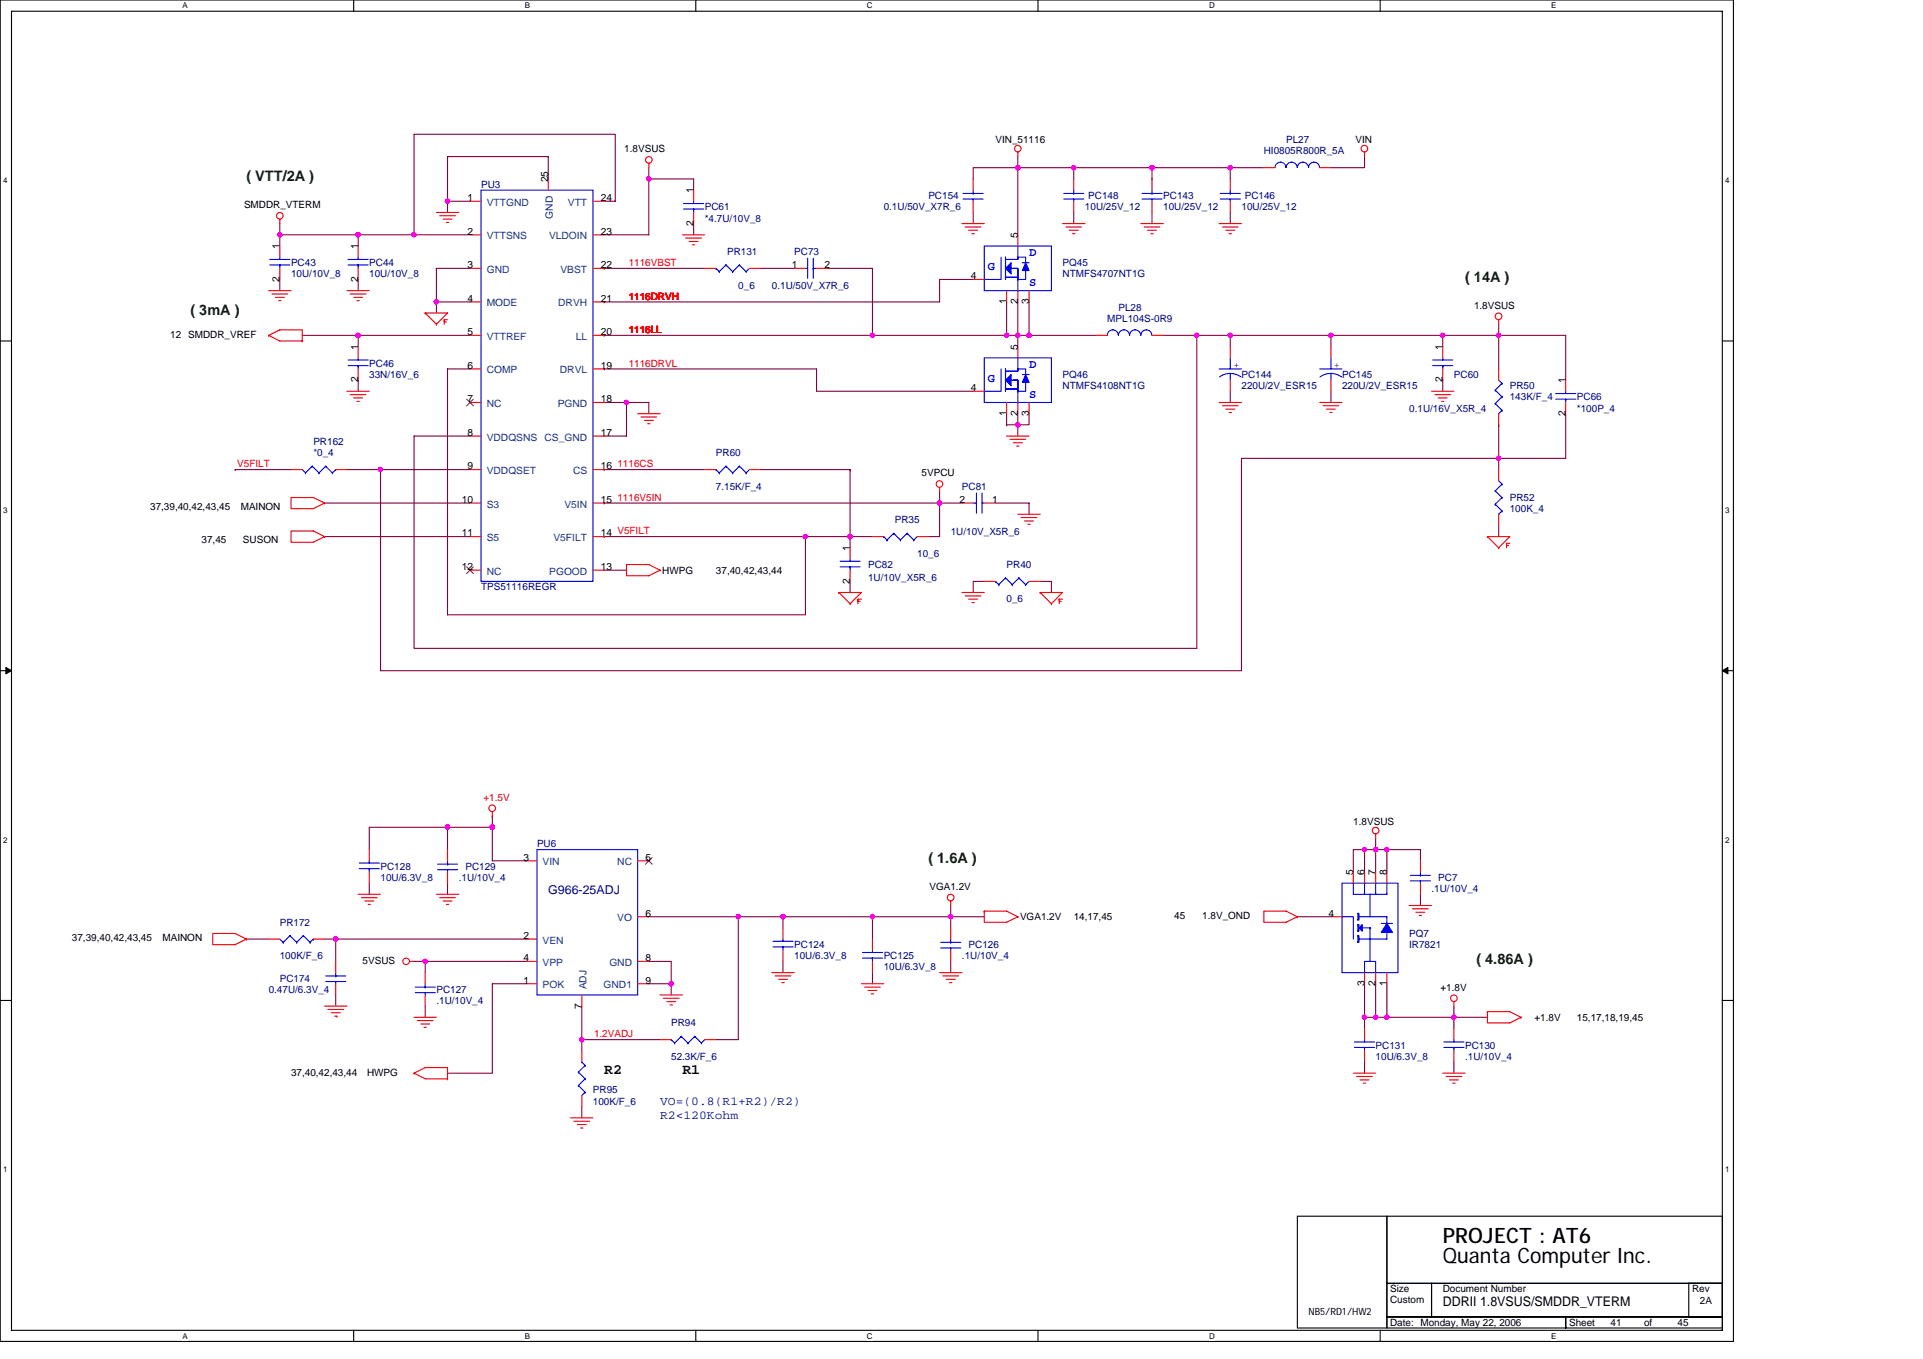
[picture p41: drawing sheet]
<svg xmlns="http://www.w3.org/2000/svg" width="297mm" height="210mm" viewBox="0 0 297 210" stroke-linecap="round" stroke-linejoin="round" font-family="sans-serif">
<defs><g id="words">
<g font-size="3.3">
<text x="222.9" y="195.1">Quanta Computer Inc.</text>
<text x="222.9" y="192">PROJECT : AT6</text>
</g>
<g font-size="2.2" fill="#004000">
<text x="38.1" y="28">( VTT/2A )</text>
<text x="226.3" y="43.6">( 14A )</text>
<text x="29.4" y="48.7">( 3mA )</text>
<text x="143.4" y="133.4">( 1.6A )</text>
<text x="228" y="148.9">( 4.86A )</text>
</g>
<g font-size="2.2">
<text x="93.3" y="166">R2</text>
<text x="105.4" y="166">R1</text>
</g>
<text font-size="2.1" x="222.9" y="201.9">DDRII 1.8VSUS/SMDDR_VTERM</text>
<g font-size="1.9" fill="#00f">
<text x="152.6" y="41.7">G</text>
<text x="159" y="39.6">D</text>
<text x="159" y="44.3">S</text>
<text x="152.6" y="58.9">G</text>
<text x="159" y="56.9">D</text>
<text x="159" y="61.5">S</text>
</g>
<g font-size="1.9" fill="#000080">
<text x="84.7" y="138.2">G966-25ADJ</text>
<text x="102" y="170.8">VO=(0.8(R1+R2)/R2)</text>
<text x="102" y="172.8">R2&lt;120Kohm</text>
</g>
<g font-size="1.5">
<text x="96.4" y="23.5">1.8VSUS</text>
<text x="153.8" y="22.1">VIN_51116</text>
<text x="209.4" y="22.1">VIN</text>
<text x="84.7" y="28.2" transform="rotate(-90 84.7 28.2)">25</text>
<text x="107.1" y="29.9" transform="rotate(-90 107.1 29.9)">1</text>
<text x="37.7" y="32.2">SMDDR_VTERM</text>
<text x="72.2" y="31.1">1</text>
<text x="92.8" y="31.1">24</text>
<text x="107.1" y="34.9" transform="rotate(-90 107.1 34.9)">2</text>
<text x="43.2" y="38.5" transform="rotate(-90 43.2 38.5)">1</text>
<text x="55.3" y="38.5" transform="rotate(-90 55.3 38.5)">1</text>
<text x="72.2" y="36.3">2</text>
<text x="72.2" y="41.4">3</text>
<text x="92.8" y="36.3">23</text>
<text x="92.8" y="41.4">22</text>
<text x="122.3" y="41.4">1</text>
<text x="127.3" y="41.4">2</text>
<text x="157.2" y="36.8" transform="rotate(-90 157.2 36.8)">5</text>
<text x="43.2" y="43.6" transform="rotate(-90 43.2 43.6)">2</text>
<text x="55.3" y="43.6" transform="rotate(-90 55.3 43.6)">2</text>
<text x="72.2" y="46.6">4</text>
<text x="92.8" y="46.6">21</text>
<text x="149.9" y="43.2">4</text>
<text x="155.5" y="47" transform="rotate(-90 155.5 47)">1</text>
<text x="157.2" y="47" transform="rotate(-90 157.2 47)">2</text>
<text x="158.9" y="47" transform="rotate(-90 158.9 47)">3</text>
<text x="227.7" y="47.7">1.8VSUS</text>
<text x="26.3" y="52.2">12 SMDDR_VREF</text>
<text x="72.2" y="51.8">5</text>
<text x="92.8" y="51.8">20</text>
<text x="55.3" y="59.1" transform="rotate(-90 55.3 59.1)">2</text>
<text x="55.3" y="54.1" transform="rotate(-90 55.3 54.1)">1</text>
<text x="72.2" y="57">6</text>
<text x="92.8" y="57">19</text>
<text x="157.2" y="54.1" transform="rotate(-90 157.2 54.1)">5</text>
<text x="222.8" y="59.1" transform="rotate(-90 222.8 59.1)">2</text>
<text x="222.8" y="54.1" transform="rotate(-90 222.8 54.1)">1</text>
<text x="241.8" y="59.2" transform="rotate(-90 241.8 59.2)">1</text>
<text x="72.2" y="62.2">7</text>
<text x="92.8" y="62.2">18</text>
<text x="149.9" y="60.4">4</text>
<text x="155.5" y="64.3" transform="rotate(-90 155.5 64.3)">1</text>
<text x="157.2" y="64.3" transform="rotate(-90 157.2 64.3)">2</text>
<text x="158.9" y="64.3" transform="rotate(-90 158.9 64.3)">3</text>
<text x="241.8" y="64.3" transform="rotate(-90 241.8 64.3)">2</text>
<text x="72.2" y="67.4">8</text>
<text x="92.8" y="67.4">17</text>
<text x="71.3" y="77.7">10</text>
<text x="72.2" y="72.5">9</text>
<text x="92.8" y="72.5">16</text>
<text x="92.8" y="77.7">15</text>
<text x="142.4" y="73.6">5VPCU</text>
<text x="148.2" y="77.7">2</text>
<text x="153.2" y="77.7">1</text>
<text x="23.2" y="78.8">37,39,40,42,43,45</text>
<text x="31.1" y="84">37,45</text>
<text x="37.2" y="78.8">MAINON</text>
<text x="37.5" y="84">SUSON</text>
<text x="71.3" y="82.9">11</text>
<text x="92.8" y="82.9">14 V5FILT</text>
<text x="71.3" y="88.1">12</text>
<text x="92.8" y="88.1">13</text>
<text x="102.3" y="88.6">HWPG</text>
<text x="110.6" y="88.6">37,40,42,43,44</text>
<text x="131.3" y="85.2" transform="rotate(-90 131.3 85.2)">1</text>
<text x="131.3" y="90.2" transform="rotate(-90 131.3 90.2)">2</text>
<text x="209" y="127.5">1.8VSUS</text>
<text x="80.9" y="133">3</text>
<text x="99.7" y="133">5</text>
<text x="143.6" y="137.5">VGA1.2V</text>
<text x="209" y="135.3" transform="rotate(-90 209 135.3)">5</text>
<text x="210.8" y="135.3" transform="rotate(-90 210.8 135.3)">6</text>
<text x="212.5" y="135.3" transform="rotate(-90 212.5 135.3)">7</text>
<text x="214.2" y="135.3" transform="rotate(-90 214.2 135.3)">8</text>
<text x="99.7" y="141.6">6</text>
<text x="157.6" y="142.2">VGA1.2V</text>
<text x="165.9" y="142.2">14,17,45</text>
<text x="181.4" y="142">45</text>
<text x="185.7" y="142">1.8V_OND</text>
<text x="205.2" y="141.6">4</text>
<text x="11.1" y="145.5">37,39,40,42,43,45</text>
<text x="25.1" y="145.5">MAINON</text>
<text x="56" y="148.9">5VSUS</text>
<text x="80.9" y="145.1">2</text>
<text x="80.9" y="148.5">4</text>
<text x="99.7" y="148.5">8</text>
<text x="80.9" y="152">1</text>
<text x="89.8" y="155.8" transform="rotate(-90 89.8 155.8)">7</text>
<text x="99.7" y="152">9</text>
<text x="210.8" y="152.4" transform="rotate(-90 210.8 152.4)">3</text>
<text x="212.5" y="152.4" transform="rotate(-90 212.5 152.4)">2</text>
<text x="214.2" y="152.4" transform="rotate(-90 214.2 152.4)">1</text>
<text x="222.5" y="153.1">+1.8V</text>
<text x="237" y="157.7">+1.8V</text>
<text x="243.6" y="157.7">15,17,18,19,45</text>
<text x="45" y="166.2">37,40,42,43,44</text>
<text x="56.7" y="166.2">HWPG</text>
<text x="202.1" y="203.2">NB5/RD1/HW2</text>
<text x="214.7" y="199.7">Size</text>
<text x="214.7" y="201.3">Custom</text>
<text x="222.9" y="199.7">Document Number</text>
<text x="261.4" y="199.7">Rev</text>
<text x="262.6" y="201.4">2A</text>
<text x="214.7" y="204.9">Date: Monday, May 22, 2006</text>
<text x="242.4" y="204.9">Sheet</text>
<text x="248.8" y="204.9">41</text>
<text x="254" y="204.9">of</text>
<text x="259.1" y="204.9">45</text>
</g>
<g font-size="1.5" fill="#000080">
<text x="195.2" y="23.9">HI0805R800R_5A</text>
<text x="198.7" y="22.1">PL27</text>
<text x="74.3" y="29">PU3</text>
<text x="108.9" y="32.5">PC61</text>
<text x="108.9" y="34.2">*4.7U/10V_8</text>
<text x="136.5" y="32.5">0.1U/50V_X7R_6</text>
<text x="143.4" y="30.8">PC154</text>
<text x="167.6" y="32.5">10U/25V_12</text>
<text x="168.1" y="30.8">PC148</text>
<text x="179.7" y="30.8">PC143</text>
<text x="179.7" y="32.5">10U/25V_12</text>
<text x="191.8" y="32.5">10U/25V_12</text>
<text x="192.3" y="30.8">PC146</text>
<text x="45" y="41.1">PC43</text>
<text x="57" y="41.1">PC44</text>
<text x="112.3" y="39.4">PR131</text>
<text x="122.7" y="39.4">PC73</text>
<text x="164.1" y="41.1">PQ45</text>
<text x="45" y="42.9">10U/10V_8</text>
<text x="57" y="42.9">10U/10V_8</text>
<text x="114" y="44.6">0_6</text>
<text x="119.2" y="44.6">0.1U/50V_X7R_6</text>
<text x="164.1" y="42.9">NTMFS4707NT1G</text>
<text x="171" y="49.8">MPL104S-0R9</text>
<text x="172.8" y="48">PL28</text>
<text x="57" y="56.7">PC46</text>
<text x="57" y="58.4">33N/16V_6</text>
<text x="164.1" y="58.4">PQ46</text>
<text x="191.8" y="58.4">PC144</text>
<text x="207.3" y="58.4">PC145</text>
<text x="224.6" y="58.4">PC60</text>
<text x="164.1" y="60.1">NTMFS4108NT1G</text>
<text x="191.8" y="60.1">220U/2V_ESR15</text>
<text x="207.3" y="60.1">220U/2V_ESR15</text>
<text x="217.7" y="63.6">0.1U/16V_X5R_4</text>
<text x="233.2" y="60.1">PR50</text>
<text x="233.2" y="61.8">143K/F_4</text>
<text x="243.6" y="61.8">PC66</text>
<text x="243.6" y="63.6">*100P_4</text>
<text x="48.4" y="68.8">PR162</text>
<text x="48.4" y="70.5">*0_4</text>
<text x="110.6" y="70.5">PR60</text>
<text x="110.6" y="75.7">7.15K/F_4</text>
<text x="148.6" y="75.7">PC81</text>
<text x="233.2" y="77.4">PR52</text>
<text x="138.2" y="80.9">PR35</text>
<text x="146.9" y="82.6">1U/10V_X5R_6</text>
<text x="233.2" y="79.1">100K_4</text>
<text x="134.1" y="87.8">PC82</text>
<text x="134.1" y="89.8">1U/10V_X5R_6</text>
<text x="141.7" y="86">10_6</text>
<text x="155.5" y="87.8">PR40</text>
<text x="74.3" y="91.2">TPS51116REGR</text>
<text x="155.5" y="92.9">0_6</text>
<text x="82.9" y="130.9">PU6</text>
<text x="58.8" y="134.4">PC128</text>
<text x="58.8" y="136.1">10U/6.3V_8</text>
<text x="70.9" y="136.1">.1U/10V_4</text>
<text x="71.9" y="134.4">PC129</text>
<text x="221.1" y="137.9">.1U/10V_4</text>
<text x="222.2" y="136.1">PC7</text>
<text x="43.2" y="143">PR172</text>
<text x="43.2" y="148.2">100K/F_6</text>
<text x="122.7" y="146.5">PC124</text>
<text x="122.7" y="148.2">10U/6.3V_8</text>
<text x="136.5" y="148.2">PC125</text>
<text x="136.5" y="149.9">10U/6.3V_8</text>
<text x="148.6" y="148.2">.1U/10V_4</text>
<text x="149.6" y="146.5">PC126</text>
<text x="217.7" y="144.8">PQ7</text>
<text x="217.7" y="146.5">IR7821</text>
<text x="41.5" y="153.4">0.47U/6.3V_4</text>
<text x="43.2" y="151.7">PC174</text>
<text x="67.4" y="153.4">PC127</text>
<text x="67.4" y="155.1">.1U/10V_4</text>
<text x="103.7" y="158.6">PR94</text>
<text x="103.7" y="163.8">52.3K/F_6</text>
<text x="212.5" y="162">PC131</text>
<text x="212.5" y="163.8">10U/6.3V_8</text>
<text x="226.3" y="162">PC130</text>
<text x="226.3" y="163.8">.1U/10V_4</text>
<text x="91.6" y="169">PR95</text>
<text x="91.6" y="170.7">100K/F_6</text>
</g>
<g font-size="1.5" fill="#004080">
<text x="75.2" y="31.8">VTTGND</text>
<text x="85.4" y="33.8" transform="rotate(-90 85.4 33.8)">GND</text>
<text x="87.7" y="31.8">VTT</text>
<text x="75.2" y="37">VTTSNS</text>
<text x="84.8" y="37">VLDOIN</text>
<text x="75.2" y="47.3">MODE</text>
<text x="75.2" y="42.2">GND</text>
<text x="86.2" y="47.3">DRVH</text>
<text x="86.6" y="42.2">VBST</text>
<text x="75.2" y="52.5">VTTREF</text>
<text x="88.9" y="52.5">LL</text>
<text x="75.2" y="57.7">COMP</text>
<text x="86.5" y="57.7">DRVL</text>
<text x="75.2" y="62.9">NC</text>
<text x="86.1" y="62.9">PGND</text>
<text x="75.2" y="68.1">VDDQSNS</text>
<text x="84.1" y="68.1">CS_GND</text>
<text x="75.2" y="73.3">VDDQSET</text>
<text x="88.5" y="73.3">CS</text>
<text x="75.2" y="78.4">S3</text>
<text x="75.2" y="83.6">S5</text>
<text x="85.5" y="83.6">V5FILT</text>
<text x="87.2" y="78.4">V5IN</text>
<text x="75.2" y="88.8">NC</text>
<text x="84.8" y="88.8">PGOOD</text>
<text x="83.8" y="133.7">VIN</text>
<text x="95.4" y="133.7">NC</text>
<text x="95.4" y="142.3">VO</text>
<text x="83.8" y="145.8">VEN</text>
<text x="83.8" y="149.2">VPP</text>
<text x="94.1" y="149.2">GND</text>
<text x="83.8" y="152.7">POK</text>
<text x="90.6" y="152.9" transform="rotate(-90 90.6 152.9)">ADJ</text>
<text x="93.2" y="152.7">GND1</text>
</g>
<g font-size="1.5" fill="#f00">
<text x="97.1" y="41.1">1116VBST</text>
<text x="97.1" y="46.3">1116DRVH</text>
<text x="97.1" y="51.5">1116LL</text>
<text x="97.1" y="56.7">1116DRVL</text>
<text x="36.7" y="72.2">V5FILT</text>
<text x="95.4" y="72.2">1116CS</text>
<text x="95.4" y="77.4">1116V5IN</text>
<text x="74.7" y="123.7">+1.5V</text>
<text x="91.8" y="160.3">1.2VADJ</text>
</g>
<g font-size="1.5" fill="#00f">
<text x="190.6" y="56.9">+</text>
<text x="206.1" y="56.9">+</text>
</g>
<g font-size="1.2">
<text x="28.2" y="1.3">A</text>
<text x="81" y="1.3">B</text>
<text x="133.9" y="1.3">C</text>
<text x="186.8" y="1.3">D</text>
<text x="239.6" y="1.3">E</text>
<text x=".5" y="28.3">4</text>
<text x="266.5" y="28.3">4</text>
<text x=".5" y="79.2">3</text>
<text x="266.5" y="79.2">3</text>
<text x=".5" y="130.2">2</text>
<text x="266.5" y="130.2">2</text>
<text x=".5" y="181.1">1</text>
<text x="266.5" y="181.1">1</text>
<text x="28.2" y="206.8">A</text>
<text x="81" y="206.8">B</text>
<text x="133.9" y="206.8">C</text>
<text x="186.8" y="206.8">D</text>
<text x="239.6" y="206.8">E</text>
</g>
</g></defs>
<path d="M0 0h267.8v207.3h-267.8zM1.8 1.7h264.2v203.8h-264.2z" fill="none" stroke="#000" stroke-width=".17"/>
<g fill="#fff">
<path d="M28.2 .2h.8v1.4h-.8z"/>
<path d="M28.2 205.7h.8v1.4h-.8z"/>
</g>
<path d="M54.6 0v1.7M54.6 205.5v1.8" fill="none" stroke="#000" stroke-width=".17"/>
<g fill="#fff">
<path d="M81 .2h.8v1.4h-.8z"/>
<path d="M81 205.7h.8v1.4h-.8z"/>
</g>
<path d="M107.5 0v1.7M107.5 205.5v1.8" fill="none" stroke="#000" stroke-width=".17"/>
<g fill="#fff">
<path d="M133.9 .2h.8v1.4h-.8z"/>
<path d="M133.9 205.7h.8v1.4h-.8z"/>
</g>
<path d="M160.3 0v1.7M160.3 205.5v1.8" fill="none" stroke="#000" stroke-width=".17"/>
<g fill="#fff">
<path d="M186.7 .2h.9v1.4h-.9z"/>
<path d="M186.7 205.7h.9v1.4h-.9z"/>
</g>
<path d="M213.2 0v1.7M213.2 205.5v1.8" fill="none" stroke="#000" stroke-width=".17"/>
<g fill="#fff">
<path d="M239.6 .2h.8v1.4h-.8z"/>
<path d="M239.6 205.7h.8v1.4h-.8z"/>
<path d="M.5 27.2h.6v1.4h-.6z"/>
<path d="M266.5 27.2h.6v1.4h-.6z"/>
<path d="M.5 78.1h.6v1.4h-.6z"/>
<path d="M266.5 78.1h.6v1.4h-.6z"/>
</g>
<path d="M0 52.7h1.8M266 52.7h1.8" fill="none" stroke="#000" stroke-width=".17"/>
<g fill="#fff">
<path d="M.5 129.1h.6v1.4h-.6z"/>
<path d="M266.5 129.1h.6v1.4h-.6z"/>
</g>
<path d="M0 103.6h1.8M266 103.6h1.8" fill="none" stroke="#000" stroke-width=".17"/>
<path d="M.9 103.1l.9 .5-.9 .5zM266 103.6l.9-.5v1z" fill="#000" stroke="#000" stroke-width=".15"/>
<g fill="#fff">
<path d="M.5 180h.6v1.4h-.6z"/>
<path d="M266.5 180h.6v1.4h-.6z"/>
</g>
<path d="M0 154.6h1.8M266 154.6h1.8M200.4 187.9h13.8v17.3h-13.8zM214.2 187.9h51.8v10.4h-51.8zM214.2 198.3h6.9v5.2h-6.9zM221.1 198.3h44.9v5.2h-44.9zM260.9 198.3h5.1v5.2h-5.1zM214.2 203.5h27.6v1.7h-27.6zM241.8 203.5h24.2v1.7h-24.2z" fill="none" stroke="#000" stroke-width=".17"/>
<g fill="none" stroke="#800040" stroke-width=".17">
<path d="M43.2 36.3v1.7M43.2 34.5v1.8M43.2 36.3h.1M43.2 36.3h29.4M55.3 36.3v1.7M55.3 36.3h.1M64 36.3h.1M69.1 24.2h.1M69.1 24.2h15.6v3.4M69.1 24.2v6.9M72.6 31.1h-3.5v1.7M93.3 31.1h1.7v-10.4h-31v15.6"/>
<path d="M100.2 27.6h6.9v1.8M100.2 27.6v8.7h-6.9M100.2 25.9v1.7M100.2 27.6h.1M107.1 34.5v1.8M150.3 32.8v1.7M157.2 24.2v1.7M157.2 25.9h.1M157.2 25.9h-6.9v1.7M157.2 25.9h20.7M157.2 25.9v10.4M165.9 25.9v1.7"/>
<path d="M165.9 32.8v1.7M165.9 25.9h.1M177.9 32.8v1.7M177.9 27.6h.1M177.9 25.9h12.1M177.9 25.9v1.7M190 32.8v1.7M190 25.9h.1M190 25.9v1.7M190 25.9h5.2M210.8 24.2v1.7h-5.2M43.2 43.2v1.7"/>
<path d="M46.7 51.8h8.6M55.3 43.2v1.7M55.3 58.7v1.8M55.3 51.8v1.8M55.3 51.8h.1M55.3 51.8h17.3M67.4 41.5h5.2M67.4 46.7v1.7M67.4 41.5v5.2h5.2M67.4 41.5h.1M72.6 57h-3.5v38h55.3v-12.1M93.3 57h32.8v3.5h24.2"/>
<path d="M93.3 41.5h.1M93.3 46.7h.1M93.3 57h.1M93.3 51.8h.1M93.3 51.8h76M93.3 41.5h15.6M117.5 41.5h5.2M127.9 41.5h6.9v10.3M134.8 51.8h.1M150.3 43.2h-5.2v3.5h-51.8M155.5 46.7v5.1M155.5 51.8h.1"/>
<path d="M157.2 51.8v1.8M157.2 51.8h.1M157.2 46.7v5.1M159 46.7v5.1M159 51.8h.1M179.7 51.8h5.2M184.9 51.8h.1M184.9 51.8v48.4h-120.9v-32.8h8.6M184.9 51.8h5.1M190 51.8h.1M190 51.8v1.8M190 51.8h32.9"/>
<path d="M205.6 51.8h.1M205.6 51.8v1.8M222.9 51.8v1.8M222.9 58.7v1.8M222.9 51.8h8.6M231.5 51.8v5.2M231.5 51.8h10.3v6.9M231.5 51.8h.1M231.5 50.1v1.7M36.3 72.6h.1M36.3 72.6h8.7M50.1 77.7h22.5"/>
<path d="M53.6 72.6h5.2M58.8 72.6h.1M58.8 72.6h13.8M93.3 62.2h3.5M93.3 72.6h.1M93.3 77.7h.1M93.3 72.6h15.6M93.3 77.7h51.8M96.8 62.2h3.4v1.7M96.8 62.2v5.2h-3.5M96.8 62.2h.1M117.5 72.6h13.8"/>
<path d="M131.3 72.6h.1M131.3 72.6v10.3M145.1 77.7h3.5M145.1 76v1.7M145.1 77.7v5.2h-1.7M145.1 77.7h.1M153.8 77.7h5.2v1.8M155.5 65.6h.1M155.5 63.9v1.7M155.5 65.6h1.7M157.2 65.6v1.8M157.2 63.9v1.7"/>
<path d="M159 63.9v1.7h-1.8M190 60.5v1.7M205.6 60.5v1.7M231.5 70.8v1.8M231.5 70.8h-39.7v32.8h-133v-31M231.5 65.6h.1M231.5 65.6v5.2M241.8 63.9v6.9h-10.3M50.1 82.9h22.5M93.3 88.1h3.5M93.3 82.9h.1M93.3 82.9h31.1"/>
<path d="M124.4 82.9h6.9M124.4 82.9h.1M131.3 89.8v1.7M131.3 82.9h.1M131.3 82.9v1.7M131.3 82.9h3.5M152 89.8h-1.7v1.7M160.7 89.8h1.7v1.7M231.5 81.2v1.7M57 136.5v1.7M69.1 136.5v1.7M69.1 127.8h-12.1v3.5"/>
<path d="M69.1 127.8v3.5M69.1 127.8h.1M69.1 127.8h6.9M76 126.1h.1M76 127.8v5.2h5.2M76 126.1v1.7M146.9 139.9v3.5M209 134.7v-3.4h1.8v3.4M210.8 131.3h.1M210.8 131.3h8.6v1.7M212.5 131.3v3.4M212.5 131.3h.1"/>
<path d="M212.5 129.5v1.8M214.2 131.3h.1M214.2 131.3v3.4M219.4 138.2v1.7M38.1 145.1h.1M38.1 145.1h3.4M50.1 145.1h1.8M51.9 145.1v3.4M51.9 153.7v1.7M51.9 145.1h.1M51.9 145.1h29.3M64 148.5h1.7v1.8"/>
<path d="M65.7 155.4v1.8M65.7 148.5h.1M65.7 148.5h15.5M81.2 152h-5.2v13.8h-6.9M89.9 155.4v5.2M100.2 141.6h13.8M100.2 148.5h3.5v3.5M100.2 152h3.5M103.7 152h.1M103.7 152v1.7M114 141.6h.1M114 141.6v19h-3.4"/>
<path d="M114 141.6h6.9M120.9 141.6h13.9v3.5M120.9 141.6h.1M120.9 141.6v1.8M120.9 148.5v1.8M134.8 141.6h17.2M134.8 141.6h.1M134.8 150.3v1.7M146.9 148.5v1.8M200.4 141.6h5.2M210.8 152v5.2M210.8 157.2h.1"/>
<path d="M210.8 157.2h1.7M210.8 157.2v1.7M212.5 157.2h1.7M212.5 152h.1M212.5 152v5.2M214.2 152v5.2M214.2 157.2h.1M214.2 157.2h10.4M224.6 155.4v1.8M224.6 157.2v1.7M224.6 157.2h5.2M89.9 160.6h.1"/>
<path d="M89.9 171v1.7M89.9 160.6h12.1M89.9 160.6v1.8M210.8 164.1v1.7M224.6 164.1v1.7"/>
</g>
<g fill="#f0f" stroke="#f0f" stroke-width=".17">
<circle cx="190" cy="51.8" r=".34"/>
<circle cx="222.8" cy="51.8" r=".34"/>
<circle cx="205.6" cy="51.8" r=".34"/>
<circle cx="63.9" cy="36.3" r=".33"/>
<circle cx="157.2" cy="25.9" r=".34"/>
<circle cx="55.3" cy="36.3" r=".33"/>
<circle cx="177.9" cy="25.9" r=".34"/>
<circle cx="190" cy="25.9" r=".34"/>
<circle cx="214.2" cy="131.3" r=".33"/>
<circle cx="212.5" cy="131.3" r=".33"/>
<circle cx="210.8" cy="131.3" r=".33"/>
<circle cx="210.8" cy="157.2" r=".33"/>
<circle cx="224.6" cy="157.2" r=".33"/>
<circle cx="214.2" cy="157.2" r=".33"/>
<circle cx="212.5" cy="157.2" r=".33"/>
<circle cx="158.9" cy="51.8" r=".34"/>
<circle cx="157.2" cy="51.8" r=".34"/>
<circle cx="155.5" cy="51.8" r=".34"/>
<circle cx="157.2" cy="65.6" r=".34"/>
<circle cx="145.1" cy="77.7" r=".34"/>
<circle cx="96.8" cy="62.2" r=".33"/>
<circle cx="100.2" cy="27.6" r=".33"/>
<circle cx="67.4" cy="46.6" r=".34"/>
<circle cx="184.8" cy="51.8" r=".34"/>
<circle cx="58.8" cy="72.5" r=".34"/>
<circle cx="55.3" cy="51.8" r=".34"/>
<circle cx="231.5" cy="70.8" r=".33"/>
<circle cx="134.8" cy="51.8" r=".34"/>
<circle cx="231.5" cy="51.8" r=".34"/>
<circle cx="69.1" cy="31.1" r=".34"/>
<circle cx="65.7" cy="148.5" r=".33"/>
<circle cx="120.9" cy="141.6" r=".34"/>
<circle cx="114" cy="141.6" r=".34"/>
<circle cx="103.7" cy="152" r=".34"/>
<circle cx="89.8" cy="160.6" r=".34"/>
<circle cx="146.9" cy="141.6" r=".34"/>
<circle cx="134.8" cy="141.6" r=".34"/>
<circle cx="76" cy="127.8" r=".34"/>
<circle cx="69.1" cy="127.8" r=".34"/>
<circle cx="165.8" cy="25.9" r=".34"/>
<circle cx="43.2" cy="36.3" r=".33"/>
<circle cx="131.3" cy="82.9" r=".34"/>
<circle cx="124.4" cy="82.9" r=".34"/>
<circle cx="51.9" cy="145.1" r=".34"/>
</g>
<g fill="none" stroke="#f00" stroke-width=".17">
<path d="M43.2 33.9v.6M43.2 38v1.7M55.3 38v1.7M67.4 32.8h3.5M67.9 33.3h2.5M68.4 33.9h1.4M69 34.4h.3M72.6 36.3h1.7M72.6 31.1h1.7M84.7 27.6v1.8M91.6 36.3h1.7M91.6 31.1h1.7"/>
<path d="M100.2 25.2v.7M105.4 36.3h3.5M105.9 36.8h2.4M106.4 37.3h1.4M107 37.8h.3M107.1 29.4v1.7M107.1 32.8v1.7M148.6 34.5h3.4M149.1 35.1h2.4M149.6 35.6h1.4M150.1 36.1h.4M150.3 27.6v1.8"/>
<path d="M150.3 31.1v1.7M157.2 23.5v.7M157.2 36.3v1.7M164.1 34.5h3.5M164.7 35.1h2.4M165.2 35.6h1.4M165.7 36.1h.3M165.9 27.6v1.8M165.9 31.1v1.7M176.2 34.5h3.5M176.7 35.1h2.5M177.3 35.6h1.3"/>
<path d="M177.8 36.1h.3M177.9 27.6v1.8M177.9 31.1v1.7M188.3 34.5h3.5M188.8 35.1h2.5M189.4 35.6h1.3M189.9 36.1h.3M190 27.6v1.8M190 31.1v1.7M195.2 25.9h1.8M203.9 25.9h1.7M210.8 23.5v.7"/>
<path d="M41.5 51.8l1.7 .9h3.5M41.5 51.8h.1M41.5 51.8l1.7-.8h3.5v1.7M41.5 44.9h3.5M42 45.4h2.4M42.5 46h1.4M43 46.5h.4M43.2 41.5v1.7M46.7 52.7h.1M53.6 44.9h3.4M54.1 45.4h2.4M54.6 46h1.4"/>
<path d="M55.1 46.5h.4M55.3 41.5v1.7M55.3 53.6v1.7M55.3 57v1.7M65.7 48.4h3.4l-1.7 1.7M65.7 48.4h.1M65.7 48.4l1.7 1.7M67.4 50.1h.1M68.6 49.4h.5M68.6 49.6v-.2v.7M68.6 49.7h.4M72.6 41.5h1.7"/>
<path d="M72.6 57h1.7M72.6 46.7h1.7M72.6 51.8h1.7M91.6 41.5h1.7M91.6 57h1.7M91.6 46.7h1.7M91.6 51.8h1.7M108.9 41.5h1.7M115.8 41.5h1.7M122.7 41.5h1.7M126.1 41.5h1.8M150.3 43.2h1.7"/>
<path d="M155.5 44.9v1.8M157.2 44.9v1.8M157.2 53.6v1.7M159 44.9v1.8M169.3 51.8h1.7M177.9 51.8h1.8M190 53.6v1.7M190 58.7v1.8M205.6 53.6v1.7M205.6 58.7v1.8M222.9 53.6v1.7M222.9 57v1.7"/>
<path d="M231.5 49.4v.7M231.5 57v1.7M241.8 58.7v1.8M45 76.9h3.4l1.7 .8-1.7 .9h-3.4zM45 72.6h1.7M50.1 77.7h.1M51.9 72.6h1.7M53.6 60.5h3.4M54.1 61h2.4M54.6 61.5h1.4M55.1 62h.4M72.6 67.4h1.7"/>
<path d="M72.6 77.7h1.7M72.6 72.6h1.7M72.6 62.2h1.7M91.6 67.4h1.7M91.6 77.7h1.7M91.6 72.6h1.7M91.6 62.2h1.7M98.5 63.9h3.5M99 64.4h2.4M99.5 65h1.4M100.1 65.5h.3M108.9 72.6h1.7"/>
<path d="M115.8 72.6h1.7M145.1 75.3v.7M148.6 77.7h1.7M150.3 60.5h1.7M152 77.7h1.8M155.5 67.4h3.5M155.5 62.2v1.7M156 67.9h2.4M156.5 68.4h1.4M157.1 68.9h.3M157.2 79.5h3.5M157.2 62.2v1.7"/>
<path d="M157.7 80h2.5M159 62.2v1.7M188.3 62.2h3.5M188.8 62.7h2.5M189.4 63.2h1.3M189.9 63.7h.3M203.9 62.2h3.4M204.4 62.7h2.4M204.9 63.2h1.4M205.4 63.7h.4M221.1 60.5h3.5M221.7 61h2.4"/>
<path d="M222.2 61.5h1.3M222.7 62h.3M231.5 63.9v1.7M231.5 72.6v1.7M231.5 79.5v1.7M241.8 62.2v1.7M45 82h3.4l1.7 .9-1.7 .9h-3.4zM50.1 82.9h.1M72.6 82.9h1.7M72.6 88.1h1.7M91.6 82.9h1.7M91.6 88.1h1.7"/>
<path d="M96.8 87.2h3.4l1.8 .9M96.8 87.2v1.8h3.4l1.8-.9M96.8 87.2h.1M102 88.1h.1M129.6 91.5h3.5l-1.8 1.8M129.6 91.5h.1M129.6 91.5l1.7 1.8M131.3 93.3h.1M131.3 84.6v1.8M131.3 88.1v1.7M132.5 92.6h.6M132.5 92.8v-.2v.7"/>
<path d="M132.5 92.9h.4M134.8 82.9h1.7M141.7 82.9h1.7M148.6 91.5h3.4M149.1 92.1h2.4M149.6 92.6h1.4M150.1 93.1h.4M152 89.8h1.8M158.3 80.5h1.3M158.8 81h.3M159 89.8h1.7M160.7 91.5h3.4l-1.7 1.8"/>
<path d="M160.7 91.5h.1M160.7 91.5l1.7 1.8M162.4 93.3h.1M163.6 92.6h.5M163.6 92.8v-.2v.7M163.6 92.9h.4M229.8 82.9h3.4l-1.7 1.7M229.8 82.9h.1M229.8 82.9l1.7 1.7M231.5 84.6h.1M232.7 83.9h.5M232.7 84.1v-.2v.7"/>
<path d="M232.7 84.3h.3M55.3 138.2h3.5M55.8 138.7h2.4M56.4 139.2h1.3M56.9 139.7h.3M57 131.3v1.7M57 134.7v1.8M67.4 138.2h3.5M67.9 138.7h2.5M68.4 139.2h1.4M69 139.7h.3M69.1 131.3v1.7"/>
<path d="M69.1 134.7v1.8M76 126.1h.1M76 125.4v.7M81.2 133h1.7M98.5 133h1.7M146.9 139.2v.7M209 134.7v1.8M210.8 134.7v1.8M212.5 128.9v.6M212.5 134.7v1.8M214.2 134.7v1.8M217.7 139.9h3.4"/>
<path d="M219.4 133v1.7M219.4 136.5v1.7M32.9 144.2h3.4l1.8 .9-1.8 .9h-3.4zM38.1 145.1h.1M41.5 145.1h1.7M48.4 145.1h1.7M50.1 155.4h3.5M50.6 156h2.5M51.2 156.5h1.4M51.7 157h.3M51.9 148.5v1.8M51.9 152v1.7"/>
<path d="M52 157h.1M63.3 148.5h.7M64 157.2h3.4M64.5 157.7h2.4M65 158.2h1.4M65.5 158.7h.3M65.7 150.3v1.7M65.7 153.7v1.7M81.2 145.1h1.7M81.2 148.5h1.7M81.2 152h1.7M89.9 153.7v1.7"/>
<path d="M98.5 141.6h1.7M98.5 148.5h1.7M98.5 152h1.7M102 153.7h3.4M102.5 154.2h2.4M103 154.8h1.4M103.5 155.3h.4M119.2 150.3h3.5M119.7 150.8h2.5M120.3 151.3h1.3M120.8 151.8h.3M120.9 143.4v1.7"/>
<path d="M120.9 146.8v1.7M133.1 152h3.4M133.6 152.5h2.4M134.1 153h1.4M134.6 153.6h.3M134.8 145.1v1.7M134.8 148.5v1.8M145.1 150.3h3.5M145.6 150.8h2.5M146.2 151.3h1.3M146.7 151.8h.3M146.9 143.4v1.7"/>
<path d="M146.9 146.8v1.7M152 140.8h3.5l1.7 .8M152 140.8v1.7h3.5l1.7-.9M152 140.8h.1M157.2 141.6h.1M195.2 140.8h3.5l1.7 .8-1.7 .9h-3.5zM200.4 141.6h.1M205.6 141.6h1.7M210.8 150.3v1.7M210.8 158.9v1.7M212.5 150.3v1.7M214.2 150.3v1.7"/>
<path d="M218.2 140.4h2.4M218.7 140.9h1.4M219.2 141.5h.4M224.6 154.8v.6M224.6 158.9v1.7M229.8 156.3h3.4l1.7 .9M229.8 156.3v1.8h3.4l1.7-.9M229.8 156.3h.1M234.9 157.2h.1M64 165.8l1.7 .9h3.4M64 165.8h.1M64 165.8l1.7-.8h3.4v1.7"/>
<path d="M69.1 166.7h.1M88.1 172.7h3.5M88.6 173.2h2.5M89.2 173.8h1.3M89.7 174.3h.3M89.9 162.4v1.7M89.9 169.3v1.7M102 160.6h1.7M108.9 160.6h1.7M209 165.8h3.5M209.5 166.3h2.5M210.1 166.9h1.4"/>
<path d="M210.6 167.4h.3M210.8 162.4v1.7M222.9 165.8h3.4M223.4 166.3h2.4M223.9 166.9h1.4M224.4 167.4h.4M224.6 162.4v1.7"/>
<circle cx="43.2" cy="33.3" r=".51"/>
<circle cx="100.2" cy="24.7" r=".51"/>
<circle cx="157.2" cy="23" r=".51"/>
<circle cx="210.8" cy="23" r=".51"/>
<circle cx="231.5" cy="48.9" r=".51"/>
<circle cx="145.1" cy="74.8" r=".51"/>
<circle cx="76" cy="124.9" r=".51"/>
<circle cx="146.8" cy="138.7" r=".51"/>
<circle cx="212.5" cy="128.3" r=".51"/>
<circle cx="62.7" cy="148.5" r=".51"/>
<circle cx="224.6" cy="154.2" r=".51"/>
</g>
<g fill="none" stroke="#00f" stroke-width=".17">
<path d="M43.2 39.7v.4M55.3 39.7v.4M74.3 29.4h17.3v60.4h-17.3zM105.6 32.3h3.1M105.6 31.5h3.1M107.1 31.1v.4M107.1 32.3h.1M107.1 32.3v.5M124.8 39.9v3.1M125.6 39.9v3.1M148.8 29.9h3.1M148.8 30.8h3.1"/>
<path d="M150.3 30.8v.3M150.3 29.9h.1M150.3 29.4v.5M152 38h10.4v6.9h-10.4zM154.6 39.7v3.5h-2.6M155.3 39.7v3.5M157.2 39.7v.4h-1.7M157.2 39.7v.4h-1.9M157.2 39.7h1.2v.9M157.2 38v1.7M164.3 29.9h3.1M164.3 30.8h3.1"/>
<path d="M165.9 30.8v.3M165.9 29.9h.1M165.9 29.4v.5M176.4 29.9h3.1M176.4 30.8h3.1M177.9 30.8v.3M177.9 29.9h.1M177.9 29.4v.5M188.5 29.9h3.1M188.5 30.8h3.1M190 30.8v.3M190 29.9h.1"/>
<path d="M190 29.4v.5M197 25.9a.85 .85 0 0 1 .8-.8 .85 .85 0 0 1 .8 .8M198.7 25.9a.86 .86 0 0 1 .8-.8 .86 .86 0 0 1 .9 .8M200.4 25.9a.86 .86 0 0 1 .9-.8 .86 .86 0 0 1 .8 .8 .86 .86 0 0 1 .9-.8 .86 .86 0 0 1 .8 .8M41.7 40.9h3.1M41.7 40.1h3.1M43.2 40.9h.1M43.2 40.9v.6M53.8 40.9h3.1M53.8 40.1h3.1M53.8 56.5h3.1M53.8 55.6h3.1"/>
<path d="M55.3 40.9h.1M55.3 55.3v.3M55.3 56.5h.1M55.3 40.9v.6M55.3 56.5v.5M110.6 41.5h.1M110.6 41.5l.5 .5M111.1 42h.1M112.1 40.9h.1M112.1 40.9l1.1 1.1M112.1 40.9l-1 1.1M113.2 42h.1"/>
<path d="M114.2 40.9h.1M114.2 40.9l1 1.1M114.2 40.9l-1 1.1M115.2 42h.1M115.8 41.5l-.6 .5M124.4 41.5h.4M125.6 41.5h.1M125.6 41.5h.5M152 55.3h10.4v6.9h-10.4zM154.6 57v3.5h-2.6M155.3 57v3.5M155.3 42.8h1.9"/>
<path d="M155.5 42.8h1.6M156.2 58.7h1v1.8M156.2 41.5h1v1.7M156.5 58.7h.7v1.8M156.5 41.5h.7v1.7M157.2 57v.4h-1.7M157.2 57v.4h-1.9M157.2 57h1.2v.9M157.2 55.3v1.7M157.2 43.2h.1M157.2 44.9h.1M157.2 43.2v1.7"/>
<path d="M157.9 57.9h1.1M157.9 40.6h1.1M158.4 59.1v1.4h-1.2M158.4 41.8v1.4h-1.2M171 51.8a.85 .85 0 0 1 .9-.8 .85 .85 0 0 1 .8 .8M172.8 51.8a.86 .86 0 0 1 .8-.8 .86 .86 0 0 1 .9 .8M174.5 51.8a.86 .86 0 0 1 .9-.8 .86 .86 0 0 1 .8 .8M176.2 51.8a.85 .85 0 0 1 .9-.8 .85 .85 0 0 1 .8 .8M188.3 57h3.5M188.4 58.3l.6-.4 1-.2 .7 .1 1 .5M190 57.7v1M190 55.3v1.7"/>
<path d="M203.9 57h3.4M203.9 58.3l.6-.4 1.1-.2 1 .2 .6 .4M205.6 57.7v1M205.6 55.3v1.7M221.3 56.5h3.1M221.3 55.6h3.1M222.9 55.3v.3M222.9 56.5h.1M222.9 56.5v.5M231.5 58.7l.5 .5M232 59.2h.1M232 59.2l-1 1.1"/>
<path d="M46.7 72.6l.5 .5M47.2 73.1h.1M48.2 72h.1M48.2 72l-1 1.1M48.2 72l1.1 1.1M49.3 73.1h.1M50.3 72h.1M50.3 72l-1 1.1M50.3 72l1 1.1M51.3 73.1h.1M51.9 72.6h.1M51.9 72.6l-.6 .5"/>
<path d="M110.6 72.6h.1M110.6 72.6l.5 .5M111.1 73.1h.1M112.1 72h.1M112.1 72l1.1 1.1M112.1 72l-1 1.1M113.2 73.1h.1M114.2 72h.1M114.2 72l1 1.1M114.2 72l-1 1.1M115.2 73.1h.1M115.8 72.6l-.6 .5"/>
<path d="M150.3 77.7h.5M150.8 76.2v3.1M150.8 77.7h.1M151.7 77.7h.3M151.7 76.2v3.1M155.3 60.1h1.9M155.5 60.1h1.6M157.2 60.5h.1M157.2 62.2h.1M157.2 60.5v1.7M231 60.3h.1M231 62.4h.1"/>
<path d="M231 75.8h.1M231 77.9h.1M231 60.3l1 1M231 62.4l1 1M231 75.8l1 1.1M231 77.9l1 1.1M231.5 63.9h.1M231.5 79.5h.1M231.5 74.3l.5 .5M232 61.3h.1M232 63.4h.1M232 74.8h.1"/>
<path d="M232 76.9h.1M232 79h.1M232 61.3l-1 1.1M232 63.4l-.5 .5M232 74.8l-1 1M232 76.9l-1 1M232 79l-.5 .5M240.3 61.7h3.1M240.3 60.8h3.1M241.8 60.5v.3M241.8 61.7h.1M241.8 61.7v.5"/>
<path d="M129.8 87.6h3.1M129.8 86.7h3.1M131.3 86.4v.3M131.3 87.6h.1M131.3 87.6v.5M136.5 82.9h.1M136.5 82.9l.5 .5M137 83.4h.1M138 82.4h.1M138 82.4l1.1 1M138 82.4l-1 1M139.1 83.4h.1"/>
<path d="M140.1 82.4h.1M140.1 82.4l1.1 1M140.1 82.4l-1 1M141.2 83.4h.1M141.7 82.9l-.5 .5M153.8 89.8h.1M153.8 89.8l.5 .5M154.3 90.3h.1M155.3 89.3h.1M155.3 89.3l1.1 1M155.3 89.3l-1 1M156.4 90.3h.1"/>
<path d="M157.4 89.3h.1M157.4 89.3l1 1M157.4 89.3l-1 1M158.4 90.3h.1M159 89.8l-.6 .5M55.5 134.2h3.1M55.5 133.3h3.1M57 133v.3M57 134.2h.1M57 134.2v.5M67.6 133.5h3.1M67.6 134.4h3.1"/>
<path d="M69.1 134.4v.3M69.1 133.5h.1M69.1 133v.5M82.9 131.3h15.6v22.4h-15.6zM207.3 136.5h8.6v13.8h-8.6zM209 136.5v1.7h5.2v-1.7M210.8 136.5v1.7M211.6 138.2v3.4M212.5 136.5v1.7M217.8 135.3h3.2M217.8 136.1h3.2M219.4 136.1v.4"/>
<path d="M219.4 135.3h.1M219.4 134.7v.6M43.2 145.1l.5 .5M43.7 145.6h.1M44.8 144.6h.1M44.8 144.6l-1.1 1M44.8 144.6l1 1M45.8 145.6h.1M46.9 144.6h.1M46.9 144.6l-1.1 1M46.9 144.6l1 1M47.9 145.6h.1"/>
<path d="M48.4 145.1h.1M48.4 145.1l-.5 .5M50.3 150.8h3.1M50.3 151.7h3.1M51.9 151.7v.3M51.9 150.8h.1M51.9 150.3v.5M64.1 152.5h3.1M64.1 153.4h3.1M65.7 153.4v.3M65.7 152.5h.1M65.7 152v.5"/>
<path d="M119.4 146.3h3.1M119.4 145.4h3.1M120.9 145.1v.3M120.9 146.3h.1M120.9 146.3v.5M133.2 148h3.1M133.2 147.2h3.1M134.8 146.8v.4M134.8 148h.1M134.8 148v.5M145.3 145.6h3.1M145.3 146.5h3.1"/>
<path d="M146.9 146.5v.3M146.9 145.6h.1M146.9 145.1v.5M207.3 141.6h1.7v3.5M209.7 144.6h.2v1h-.2zM209.7 142.9h.2v1h-.2zM209.7 141.1h.2v1.1h-.2zM209.9 141.6h4.3v1.1M210.4 143.4h1.2M210.8 150.3v-1.8h1.7v1.8M211.6 143.4v5.1M211.6 143.4h.1"/>
<path d="M213.4 142.7h1.7M214.2 144.1v1h-4.3M89.3 167.7h.1M89.3 165.7h.1M89.3 167.7l1.1 1.1M89.3 165.7l1.1 1M89.9 164.1h.1M89.9 164.1l.5 .5M90.4 168.8h.1M90.4 166.7h.1M90.4 164.6h.1M90.4 168.8l-.5 .5"/>
<path d="M90.4 166.7l-1.1 1M90.4 164.6l-1.1 1.1M103.7 160.6h.1M103.7 160.6l.5 .6M104.2 161.2h.1M105.2 160.1h.1M105.2 160.1l1.1 1.1M105.2 160.1l-1 1.1M106.3 161.2h.1M107.3 160.1h.1M107.3 160.1l1 1.1M107.3 160.1l-1 1.1"/>
<path d="M108.3 161.2h.1M108.9 160.6l-.6 .6M209.2 161.8h3.1M209.2 161h3.1M210.8 160.6v.4M210.8 161.8h.1M210.8 161.8v.6M223 161.8h3.1M223 161h3.1M224.6 160.6v.4M224.6 161.8h.1M224.6 161.8v.6"/>
</g>
<path d="M72.1 61.7l1 1M73.1 61.7l-1 1M72.1 87.6l1 1M73.1 87.6l-1 1M99.7 132.5l1.1 1M100.7 132.5l-1 1" fill="none" stroke="#804000" stroke-width=".15"/>
<g fill="#00f" stroke="#00f" stroke-width=".17">
<path d="M156.2 57.9v1.7l-.9-.9z" fill-rule="evenodd"/>
<path d="M158.4 57.9l.6 1.2h-1.1z" fill-rule="evenodd"/>
<path d="M214.2 142.7l.9 1.4h-1.7z" fill-rule="evenodd"/>
<path d="M209.9 143.4l.5-.5v1z" fill-rule="evenodd"/>
<path d="M156.2 40.6v1.7l-.9-.8z" fill-rule="evenodd"/>
<path d="M158.4 40.6l.6 1.2h-1.1z" fill-rule="evenodd"/>
</g>
<use href="#words"/>
</svg>
